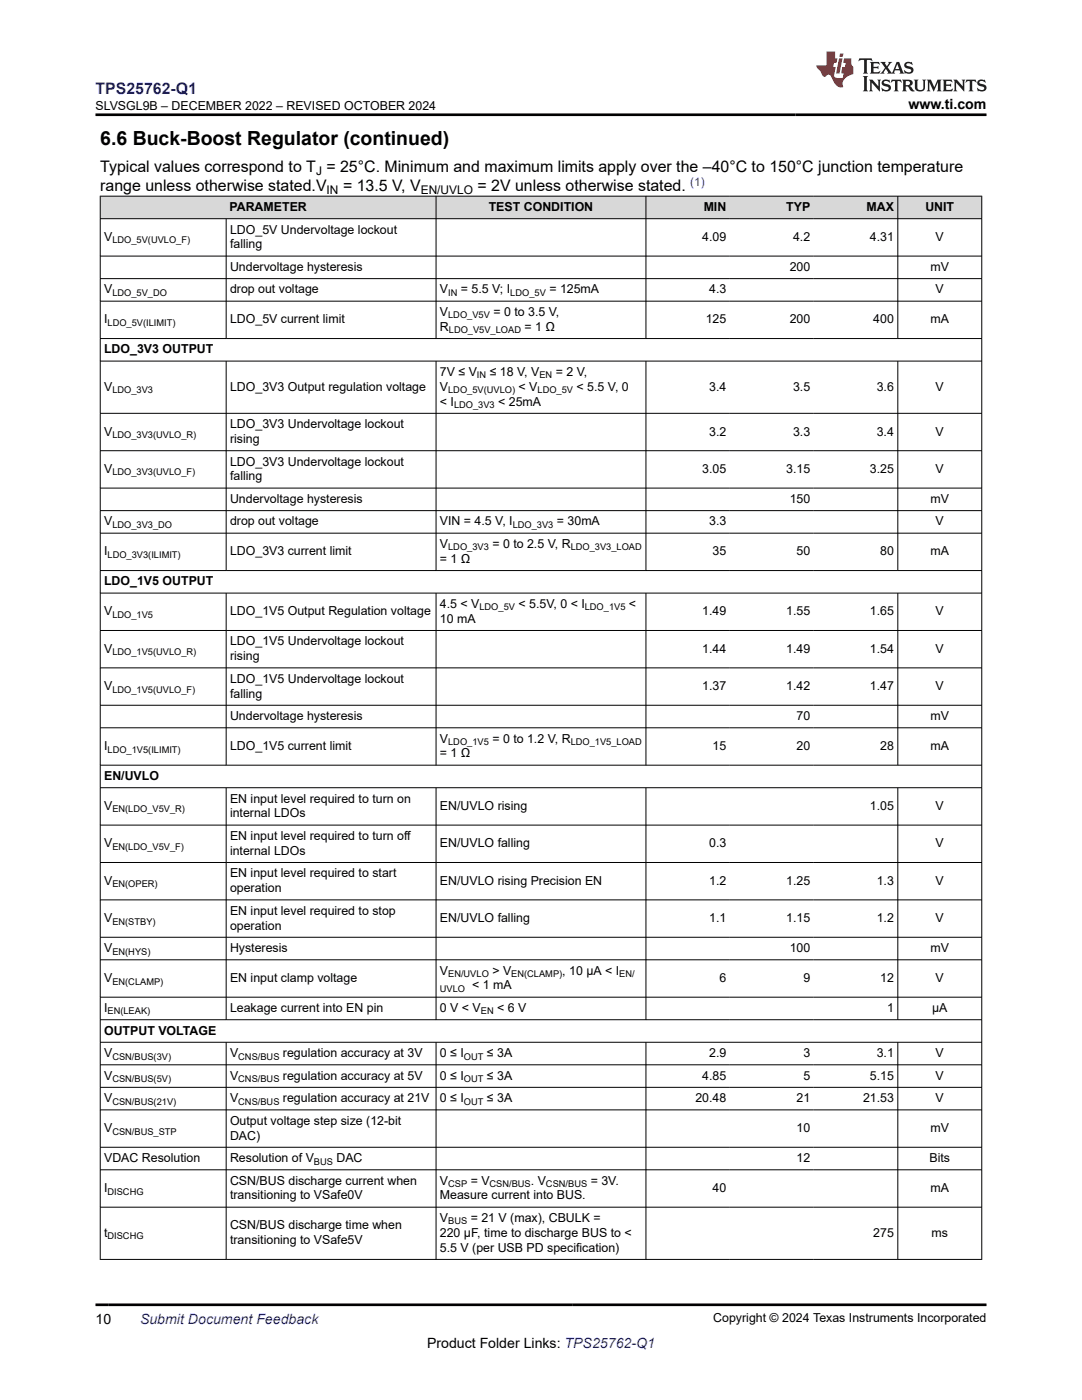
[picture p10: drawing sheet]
<svg xmlns="http://www.w3.org/2000/svg" width="216mm" height="279mm" viewBox="0 0 216 279" stroke-linecap="round" stroke-linejoin="round" font-family="sans-serif">
<defs><g id="words">
<text font-size="3.9" x="20" y="28.8">6.6 Buck-Boost Regulator (continued)</text>
<text font-size="3.2" fill="#00f" x="19" y="18.7">TPS25762-Q1</text>
<g font-size="3.2">
<text x="20" y="34.3">Typical values correspond to T = 25°C. Minimum and maximum limits apply over the –40°C to 150°C junction temperature</text>
<text x="20" y="38.1">range unless otherwise stated.V</text>
<text x="68.4" y="38.1">= 13.5 V, V</text>
<text x="95.3" y="38.1">= 2V unless otherwise stated.</text>
</g>
<g font-size="2.8">
<text x="181.3" y="21.8">www.ti.com</text>
<text x="19" y="264.2">10</text>
<text x="85.2" y="269">Product Folder Links: TPS25762-Q1</text>
</g>
<text font-size="2.8" fill="#00f" x="27.9" y="264.2">Submit Document Feedback</text>
<g font-size="2.5">
<text x="19.1" y="21.9">SLVSGL9B – DECEMBER 2022 – REVISED OCTOBER 2024</text>
<text x="45.8" y="42.1">PARAMETER</text>
<text x="45.9" y="46.6">LDO_5V Undervoltage lockout</text>
<text x="97.5" y="42.1">TEST CONDITION</text>
<text x="140.4" y="42.1">MIN</text>
<text x="156.9" y="42.1">TYP</text>
<text x="172.9" y="42.1">MAX</text>
<text x="184.6" y="42.1">UNIT</text>
<text x="20.8" y="48.1">V</text>
<text x="45.9" y="49.6">falling</text>
<text x="140.1" y="48.1">4.09</text>
<text x="158.3" y="48.1">4.2</text>
<text x="173.6" y="48.1">4.31</text>
<text x="186.7" y="48.1">V</text>
<text x="20.8" y="58.6">V</text>
<text x="45.9" y="54.1">Undervoltage hysteresis</text>
<text x="45.9" y="58.6">drop out voltage</text>
<text x="87.8" y="58.6">V</text>
<text x="92" y="58.6">= 5.5 V; I</text>
<text x="109.6" y="58.6">= 125mA</text>
<text x="141.5" y="58.6">4.3</text>
<text x="157.6" y="54.1">200</text>
<text x="185.7" y="54.1">mV</text>
<text x="186.7" y="58.6">V</text>
<text x="20.8" y="64.5">I</text>
<text x="45.9" y="64.5">LDO_5V current limit</text>
<text x="87.8" y="63.1">V</text>
<text x="98.4" y="63.1">= 0 to 3.5 V,</text>
<text x="140.8" y="64.5">125</text>
<text x="157.6" y="64.5">200</text>
<text x="174.3" y="64.5">400</text>
<text x="185.7" y="64.5">mA</text>
<text x="20.8" y="70.5">LDO_3V3 OUTPUT</text>
<text x="87.8" y="66">R</text>
<text x="104.7" y="66">= 1 Ω</text>
<text x="20.8" y="78">V</text>
<text x="45.9" y="78">LDO_3V3 Output regulation voltage</text>
<text x="87.8" y="78">V</text>
<text x="87.8" y="75">7V ≤ V</text>
<text x="97.7" y="75">≤ 18 V, V</text>
<text x="103.5" y="78">&lt; V</text>
<text x="110.9" y="75">= 2 V,</text>
<text x="115.1" y="78">&lt; 5.5 V, 0</text>
<text x="141.5" y="78">3.4</text>
<text x="158.3" y="78">3.5</text>
<text x="174.9" y="78">3.6</text>
<text x="186.7" y="78">V</text>
<text x="87.8" y="81">&lt; I</text>
<text x="99.4" y="81">&lt; 25mA</text>
<text x="20.8" y="86.9">V</text>
<text x="45.9" y="85.4">LDO_3V3 Undervoltage lockout</text>
<text x="45.9" y="88.4">rising</text>
<text x="141.5" y="86.9">3.2</text>
<text x="158.3" y="86.9">3.3</text>
<text x="174.9" y="86.9">3.4</text>
<text x="186.7" y="86.9">V</text>
<text x="20.8" y="94.4">V</text>
<text x="45.9" y="92.9">LDO_3V3 Undervoltage lockout</text>
<text x="45.9" y="95.9">falling</text>
<text x="140.1" y="94.4">3.05</text>
<text x="156.9" y="94.4">3.15</text>
<text x="173.6" y="94.4">3.25</text>
<text x="186.7" y="94.4">V</text>
<text x="45.9" y="100.4">Undervoltage hysteresis</text>
<text x="157.6" y="100.4">150</text>
<text x="185.7" y="100.4">mV</text>
<text x="20.8" y="104.9">V</text>
<text x="45.9" y="104.9">drop out voltage</text>
<text x="87.8" y="104.9">VIN = 4.5 V, I</text>
<text x="111.1" y="104.9">= 30mA</text>
<text x="141.5" y="104.9">3.3</text>
<text x="186.7" y="104.9">V</text>
<text x="20.8" y="110.8">I</text>
<text x="45.9" y="110.8">LDO_3V3 current limit</text>
<text x="87.8" y="112.3">= 1 Ω</text>
<text x="87.8" y="109.4">V</text>
<text x="98.2" y="109.4">= 0 to 2.5 V, R</text>
<text x="142.2" y="110.8">35</text>
<text x="158.9" y="110.8">50</text>
<text x="175.6" y="110.8">80</text>
<text x="185.7" y="110.8">mA</text>
<text x="20.8" y="116.8">LDO_1V5 OUTPUT</text>
<text x="20.8" y="122.8">V</text>
<text x="45.9" y="122.8">LDO_1V5 Output Regulation voltage</text>
<text x="87.8" y="124.3">10 mA</text>
<text x="87.8" y="121.3">4.5 &lt; V</text>
<text x="103.5" y="121.3">&lt; 5.5V, 0 &lt; I</text>
<text x="125.5" y="121.3">&lt;</text>
<text x="140.1" y="122.8">1.49</text>
<text x="156.9" y="122.8">1.55</text>
<text x="173.6" y="122.8">1.65</text>
<text x="186.7" y="122.8">V</text>
<text x="20.8" y="130.3">V</text>
<text x="45.9" y="128.8">LDO_1V5 Undervoltage lockout</text>
<text x="45.9" y="131.8">rising</text>
<text x="140.1" y="130.3">1.44</text>
<text x="156.9" y="130.3">1.49</text>
<text x="173.6" y="130.3">1.54</text>
<text x="186.7" y="130.3">V</text>
<text x="20.8" y="137.7">V</text>
<text x="45.9" y="136.2">LDO_1V5 Undervoltage lockout</text>
<text x="140.1" y="137.7">1.37</text>
<text x="156.9" y="137.7">1.42</text>
<text x="173.6" y="137.7">1.47</text>
<text x="186.7" y="137.7">V</text>
<text x="45.9" y="139.2">falling</text>
<text x="45.9" y="143.7">Undervoltage hysteresis</text>
<text x="158.9" y="143.7">70</text>
<text x="185.7" y="143.7">mV</text>
<text x="20.8" y="149.7">I</text>
<text x="45.9" y="149.7">LDO_1V5 current limit</text>
<text x="87.8" y="148.2">V</text>
<text x="98.2" y="148.2">= 0 to 1.2 V, R</text>
<text x="142.2" y="149.7">15</text>
<text x="158.9" y="149.7">20</text>
<text x="175.6" y="149.7">28</text>
<text x="185.7" y="149.7">mA</text>
<text x="20.8" y="155.7">EN/UVLO</text>
<text x="87.8" y="151.2">= 1 Ω</text>
<text x="20.8" y="161.6">V</text>
<text x="45.9" y="160.2">EN input level required to turn on</text>
<text x="87.8" y="161.6">EN/UVLO rising</text>
<text x="173.6" y="161.6">1.05</text>
<text x="186.7" y="161.6">V</text>
<text x="45.9" y="163.1">internal LDOs</text>
<text x="45.9" y="167.6">EN input level required to turn off</text>
<text x="20.8" y="169.1">V</text>
<text x="45.9" y="170.6">internal LDOs</text>
<text x="87.8" y="169.1">EN/UVLO falling</text>
<text x="141.5" y="169.1">0.3</text>
<text x="186.7" y="169.1">V</text>
<text x="20.8" y="176.6">V</text>
<text x="45.9" y="175.1">EN input level required to start</text>
<text x="45.9" y="178.1">operation</text>
<text x="87.8" y="176.6">EN/UVLO rising Precision EN</text>
<text x="141.5" y="176.6">1.2</text>
<text x="156.9" y="176.6">1.25</text>
<text x="174.9" y="176.6">1.3</text>
<text x="186.7" y="176.6">V</text>
<text x="20.8" y="184">V</text>
<text x="45.9" y="182.6">EN input level required to stop</text>
<text x="45.9" y="185.5">operation</text>
<text x="87.8" y="184">EN/UVLO falling</text>
<text x="141.5" y="184">1.1</text>
<text x="156.9" y="184">1.15</text>
<text x="174.9" y="184">1.2</text>
<text x="186.7" y="184">V</text>
<text x="20.8" y="190">V</text>
<text x="45.9" y="190">Hysteresis</text>
<text x="157.6" y="190">100</text>
<text x="185.7" y="190">mV</text>
<text x="20.8" y="196">V</text>
<text x="45.9" y="196">EN input clamp voltage</text>
<text x="87.8" y="194.5">V</text>
<text x="94.2" y="197.5">&lt; 1 mA</text>
<text x="98.2" y="194.5">&gt; V</text>
<text x="112.2" y="194.5">, 10 µA &lt; I</text>
<text x="143.6" y="196">6</text>
<text x="160.3" y="196">9</text>
<text x="175.6" y="196">12</text>
<text x="186.7" y="196">V</text>
<text x="20.8" y="202">I</text>
<text x="45.9" y="202">Leakage current into EN pin</text>
<text x="87.8" y="202">0 V &lt; V</text>
<text x="99.2" y="202">&lt; 6 V</text>
<text x="177" y="202">1</text>
<text x="186" y="202">µA</text>
<text x="20.8" y="206.5">OUTPUT VOLTAGE</text>
<text x="20.8" y="211">V</text>
<text x="20.8" y="215.5">V</text>
<text x="45.9" y="211">V</text>
<text x="45.9" y="215.5">V</text>
<text x="56.5" y="211">regulation accuracy at 3V</text>
<text x="56.5" y="215.5">regulation accuracy at 5V</text>
<text x="87.8" y="211">0 ≤ I</text>
<text x="87.8" y="215.5">0 ≤ I</text>
<text x="97.2" y="211">≤ 3A</text>
<text x="97.2" y="215.5">≤ 3A</text>
<text x="140.1" y="215.5">4.85</text>
<text x="141.5" y="211">2.9</text>
<text x="160.3" y="211">3</text>
<text x="160.3" y="215.5">5</text>
<text x="173.6" y="215.5">5.15</text>
<text x="174.9" y="211">3.1</text>
<text x="186.7" y="211">V</text>
<text x="186.7" y="215.5">V</text>
<text x="20.8" y="220">V</text>
<text x="45.9" y="220">V</text>
<text x="56.5" y="220">regulation accuracy at 21V</text>
<text x="87.8" y="220">0 ≤ I</text>
<text x="97.2" y="220">≤ 3A</text>
<text x="138.8" y="220">20.48</text>
<text x="158.9" y="220">21</text>
<text x="172.2" y="220">21.53</text>
<text x="186.7" y="220">V</text>
<text x="20.8" y="225.9">V</text>
<text x="45.9" y="224.5">Output voltage step size (12-bit</text>
<text x="45.9" y="227.4">DAC)</text>
<text x="158.9" y="225.9">10</text>
<text x="185.7" y="225.9">mV</text>
<text x="20.8" y="231.9">VDAC Resolution</text>
<text x="45.9" y="231.9">Resolution of V</text>
<text x="67.1" y="231.9">DAC</text>
<text x="158.9" y="231.9">12</text>
<text x="185.5" y="231.9">Bits</text>
<text x="20.8" y="237.9">I</text>
<text x="45.9" y="236.4">CSN/BUS discharge current when</text>
<text x="45.9" y="239.4">transitioning to VSafe0V</text>
<text x="87.8" y="239.4">Measure current into BUS.</text>
<text x="87.8" y="236.4">V</text>
<text x="93.9" y="236.4">= V</text>
<text x="105.9" y="236.4">. V</text>
<text x="117.9" y="236.4">= 3V.</text>
<text x="142.2" y="237.9">40</text>
<text x="185.7" y="237.9">mA</text>
<text x="45.9" y="245.4">CSN/BUS discharge time when</text>
<text x="87.8" y="243.9">V</text>
<text x="93.9" y="243.9">= 21 V (max), CBULK =</text>
<text x="20.8" y="246.8">t</text>
<text x="45.9" y="248.3">transitioning to VSafe5V</text>
<text x="87.8" y="246.8">220 µF, time to discharge BUS to &lt;</text>
<text x="87.8" y="249.8">5.5 V (per USB PD specification)</text>
<text x="174.3" y="246.8">275</text>
<text x="185.9" y="246.8">ms</text>
<text x="142.3" y="263.9">Copyright © 2024 Texas Instruments Incorporated</text>
</g>
<g font-size="2.4">
<text x="63.1" y="34.9">J</text>
<text x="65.2" y="38.7">IN</text>
<text x="84" y="38.7">EN/UVLO</text>
</g>
<text font-size="2.4" fill="#00f" x="137.7" y="37">(1)</text>
<g font-size="1.9">
<text x="22.4" y="48.6">LDO_5V(UVLO_F)</text>
<text x="22.4" y="59.1">LDO_5V_DO</text>
<text x="89.4" y="59.1">IN</text>
<text x="101.8" y="59.1">LDO_5V</text>
<text x="21.5" y="65">LDO_5V(ILIMIT)</text>
<text x="89.4" y="63.6">LDO_V5V</text>
<text x="89.6" y="66.5">LDO_V5V_LOAD</text>
<text x="95.2" y="75.5">IN</text>
<text x="107.6" y="75.5">EN</text>
<text x="22.4" y="78.5">LDO_3V3</text>
<text x="89.4" y="78.5">LDO_5V(UVLO)</text>
<text x="90.6" y="81.4">LDO_3V3</text>
<text x="107.3" y="78.5">LDO_5V</text>
<text x="22.4" y="87.4">LDO_3V3(UVLO_R)</text>
<text x="22.4" y="94.9">LDO_3V3(UVLO_F)</text>
<text x="22.4" y="105.4">LDO_3V3_DO</text>
<text x="102.3" y="105.4">LDO_3V3</text>
<text x="21.5" y="111.3">LDO_3V3(ILIMIT)</text>
<text x="89.4" y="109.9">LDO_3V3</text>
<text x="113.9" y="109.9">LDO_3V3_LOAD</text>
<text x="22.4" y="123.3">LDO_1V5</text>
<text x="95.7" y="121.8">LDO_5V</text>
<text x="116.7" y="121.8">LDO_1V5</text>
<text x="22.4" y="130.8">LDO_1V5(UVLO_R)</text>
<text x="22.4" y="138.2">LDO_1V5(UVLO_F)</text>
<text x="89.4" y="148.7">LDO_1V5</text>
<text x="113.9" y="148.7">LDO_1V5_LOAD</text>
<text x="21.5" y="150.2">LDO_1V5(ILIMIT)</text>
<text x="22.4" y="162.1">EN(LDO_V5V_R)</text>
<text x="22.4" y="169.6">EN(LDO_V5V_F)</text>
<text x="22.4" y="177.1">EN(OPER)</text>
<text x="22.4" y="184.5">EN(STBY)</text>
<text x="22.4" y="190.5">EN(HYS)</text>
<text x="22.4" y="196.5">EN(CLAMP)</text>
<text x="87.8" y="198">UVLO</text>
<text x="89.4" y="195">EN/UVLO</text>
<text x="102" y="195">EN(CLAMP)</text>
<text x="123.6" y="195">EN/</text>
<text x="21.5" y="202.5">EN(LEAK)</text>
<text x="95.9" y="202.5">EN</text>
<text x="22.4" y="211.5">CSN/BUS(3V)</text>
<text x="22.4" y="216">CSN/BUS(5V)</text>
<text x="47.5" y="211.5">CNS/BUS</text>
<text x="47.5" y="216">CNS/BUS</text>
<text x="92.6" y="211.5">OUT</text>
<text x="92.6" y="216">OUT</text>
<text x="22.4" y="220.5">CSN/BUS(21V)</text>
<text x="47.5" y="220.5">CNS/BUS</text>
<text x="92.6" y="220.5">OUT</text>
<text x="22.4" y="226.4">CSN/BUS_STP</text>
<text x="62.6" y="232.4">BUS</text>
<text x="21.5" y="238.4">DISCHG</text>
<text x="89.4" y="236.9">CSP</text>
<text x="97.7" y="236.9">CSN/BUS</text>
<text x="108.9" y="236.9">CSN/BUS</text>
<text x="89.4" y="244.4">BUS</text>
<text x="21.5" y="247.3">DISCHG</text>
</g>
</g></defs>
<g fill="#d8d8d8">
<path d="M20 39.1h175.9v4.5h-175.9z" fill-rule="evenodd"/>
<path d="M20.1 39.2h66.8v4.4h-66.8z" fill-rule="evenodd"/>
<path d="M87.1 39.2h41.7v4.4h-41.7z" fill-rule="evenodd"/>
<path d="M129 39.2h16.6v4.4h-16.6z" fill-rule="evenodd"/>
<path d="M145.6 39.2h16.8v4.4h-16.8z" fill-rule="evenodd"/>
<path d="M162.4 39.2h16.7v4.4h-16.7z" fill-rule="evenodd"/>
<path d="M179.2 39.2h16.6v4.4h-16.6z" fill-rule="evenodd"/>
</g>
<g fill="none" stroke="#000" stroke-width=".2">
<path d="M19.9 39.1h176.1M20 39.1v212.3M87 39.1v28.5M128.9 39.1v28.5M179.1 39.1v28.5M195.9 39.1v212.3M19.9 43.6h176.1M19.9 51.1h176.1M19.9 55.6h176.1M45.1 43.6v24M19.9 60.1h176.1M19.9 67.6h176.1"/>
<path d="M19.9 72.1h176.1M45.1 72.1v41.8M87 72.1v41.8M128.9 72.1v41.8M179.1 72.1v41.8M19.9 82.5h176.1M19.9 89.9h176.1M19.9 97.4h176.1M19.9 101.9h176.1M19.9 106.4h176.1M19.9 113.9h176.1M19.9 118.4h176.1"/>
<path d="M45.1 118.4v34.4M87 118.4v34.4M128.9 118.4v34.4M179.1 118.4v34.4M19.9 125.8h176.1M19.9 133.3h176.1M19.9 140.7h176.1M19.9 145.2h176.1M19.9 152.7h176.1M19.9 157.2h176.1M45.1 157.2v46.4M87 157.2v46.4"/>
<path d="M128.9 157.2v46.4M179.1 157.2v46.4M19.9 164.7h176.1M19.9 172.1h176.1M19.9 179.6h176.1M19.9 187.1h176.1M19.9 191.5h176.1M19.9 199h176.1M19.9 203.5h176.1M19.9 208h176.1M19.9 212.5h176.1M19.9 217h176.1"/>
<path d="M45.1 208v43.4M87 208v43.4M128.9 208v43.4M179.1 208v43.4M19.9 221.5h176.1M19.9 229h176.1M19.9 233.5h176.1M19.9 240.9h176.1M19.9 251.3h176.1"/>
</g>
<path d="M171.5 11.6l-.2 .6 .5-.2h.6v.1v2.2l-.2 .4h1l-.2-.4v-2.2v-.1h.5l.6 .2-.2-.6zM173.6 12.4l.2 .3v1.6l-.2 .4h1.9l.1-.6a1.08 1.08 0 0 1-1.3 .2v-.7h.6l.4 .2v-.7l-.4 .2h-.6v-.5l.2-.2a1 1 0 0 1 1 .3l-.1-.5zM175.7 12.4l.9 1.1-1 1.2h.9l-.2-.2 .5-.8 .4 .8-.2 .2h1.6l-.2-.2 .2-.5h.9l.1 .5-.1 .2h.9l-.2-.4-.8-1.9h-.5l-.9 2.1-.9-1.1 .9-1h-.8l.2 .2-.4 .6-.4-.6 .2-.2zM179 12.8l.4 1h-.7zM180.7 12.5a.65 .65 0 0 0-.2 .7 .65 .65 0 0 0 .6 .5l.6 .1 .1 .3a.79 .79 0 0 1-.7 .4 .79 .79 0 0 1-.7-.5l.1 .7 .2-.1a.93 .93 0 0 0 1.1 0 .93 .93 0 0 0 .4-.9 1.46 1.46 0 0 0-1.2-.6l-.1-.3a1.09 1.09 0 0 1 1.2 .2l-.2-.6-.1 .1-.5-.2zM172.2 15.2l.2 .4v2.2l-.2 .4h1l-.2-.4v-2.2l.2-.4zM173.4 15.9l.2 .4v1.5l-.2 .4h.8l-.3-.4 .1-1.3 1.6 1.8v-2l.2-.4h-.7l.1 .2 .1 1.1-1.2-1.3zM176.2 16a.65 .65 0 0 0-.2 .8 .65 .65 0 0 0 .6 .4l.6 .2 .1 .2a.79 .79 0 0 1-.7 .4 .79 .79 0 0 1-.7-.5l.1 .7 .2-.1a.93 .93 0 0 0 1.1 .1 .93 .93 0 0 0 .4-1 1.46 1.46 0 0 0-1.2-.5l-.1-.4a1.09 1.09 0 0 1 1.2 .2l-.1-.6-.2 .1-.5-.1zM177.9 15.9l-.1 .6a.63 .63 0 0 1 .8-.3v1.6l-.3 .4h1l-.2-.4v-1.6a.66 .66 0 0 1 .8 .3l-.1-.6zM180 15.9l.2 .4v1.5l-.2 .4h1l-.2-.2-.1-.7h.5l.1 .2a.79 .79 0 0 0 1.2 .6l-1-.9a.61 .61 0 0 0 .6-.6 .61 .61 0 0 0-.5-.7zM180.8 16.2h.1a.47 .47 0 0 1 .5 .1 .47 .47 0 0 1 .1 .5l-.1 .1-.7 .1zM182.3 15.9l.2 .2a2.27 2.27 0 0 0 .4 2 1.04 1.04 0 0 0 1.7-.7v-1.3l.2-.2h-.8l.2 .4v1.1a.6 .6 0 0 1-.6 .6 .6 .6 0 0 1-.6-.6v-1.1l.3-.4zM184.9 15.9l.2 .4v1.5l-.2 .4h.8l-.3-.4v-1.4l.9 1.9 .9-1.9v1.4l-.3 .4h1l-.2-.4v-1.5l.2-.4h-.8l-.7 1.5-.6-1.5zM188.1 15.9l.2 .4v1.5l-.2 .4h1.9l.1-.6a1.09 1.09 0 0 1-1.3 .2v-.7h.6l.4 .2v-.6l-.4 .2h-.6v-.6l.2-.1a1.01 1.01 0 0 1 1 .3l-.1-.6zM190.2 15.9l.3 .4v1.5l-.3 .4h.8l-.2-.4v-1.3l1.6 1.8v-2l.2-.4h-.7l.2 .2v1.1l-1.2-1.3zM192.8 15.9l-.1 .6a.63 .63 0 0 1 .8-.3v1.6l-.3 .4h1l-.2-.4v-1.6a.66 .66 0 0 1 .8 .3l-.1-.6zM195.2 16a.65 .65 0 0 0-.2 .8 .65 .65 0 0 0 .6 .4l.6 .2 .2 .2a.79 .79 0 0 1-.7 .4 .79 .79 0 0 1-.7-.5l.1 .7 .2-.1a.93 .93 0 0 0 1 .1 .93 .93 0 0 0 .5-1 1.46 1.46 0 0 0-1.3-.5v-.4a1.09 1.09 0 0 1 1.2 .2l-.2-.6-.2 .1-.5-.1z" fill="#231f20"/>
<path d="M164.9 10.3v2.7h-2l.1 .4 .8 1a.95 .95 0 0 0 1 .9 .59 .59 0 0 1 .5-.4 .59 .59 0 0 1 .5 .3l.4 .8a1.59 1.59 0 0 0 2.1 1.4 1.61 1.61 0 0 1 1-2.3l1-.3-.1-1.5a1.59 1.59 0 0 1-.3-1.7h-1.5l-.2 .9h.6l-.2 .9h-.5l-.2 .9v.3l.4 .1-.1 .9h-.7a.73 .73 0 0 1-1-.7l.3-1.5h-.5l.1-.9h.5l.2-.9h-.5v-1.3zM167.4 11.6l-.6 3.1h.7l.6-3.1zM167.6 10.7l-.1 .6h.7l.1-.6z" fill="#ed1c24"/>
<path d="M19 22.9h177.8M19 260.4h177.8" fill="none" stroke="#000" stroke-width=".53"/>
<use href="#words"/>
</svg>
